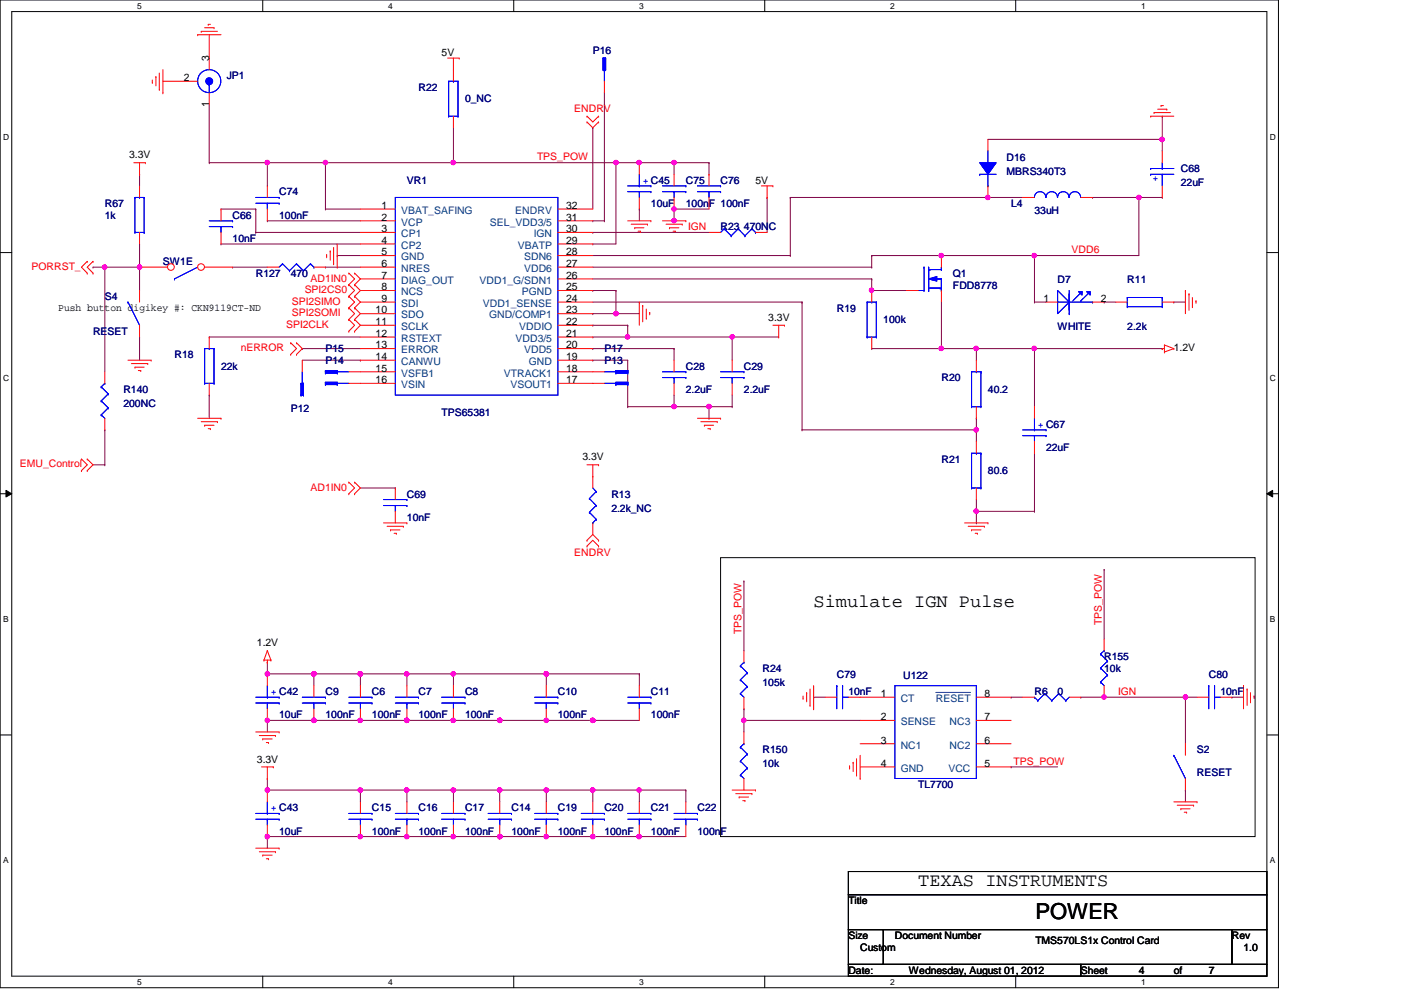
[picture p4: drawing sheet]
<svg xmlns="http://www.w3.org/2000/svg" width="297mm" height="210mm" viewBox="0 0 297 210" stroke-linecap="round" stroke-linejoin="round" font-family="sans-serif">
<defs><g id="words">
<text font-size="4.7" x="219.5" y="194.9">POWER</text>
<g font-size="3.9">
<text x="172.5" y="128.8">Simulate IGN Pulse</text>
<text x="194.7" y="187.9">TEXAS INSTRUMENTS</text>
</g>
<g font-size="2.2">
<text x="93.6" y="11.9">5V</text>
<text x="38.9" y="17.2">2</text>
<text x="44.3" y="13" transform="rotate(-90 44.3 13)">3</text>
<text x="44.3" y="22.6" transform="rotate(-90 44.3 22.6)">1</text>
<text x="27.4" y="33.6">3.3V</text>
<text x="160.2" y="39">5V</text>
<text x="80.9" y="44.3">1</text>
<text x="80.9" y="46.8">2</text>
<text x="120" y="46.8">31</text>
<text x="120" y="44.3">32</text>
<text x="80.9" y="49.2">3</text>
<text x="80.9" y="51.7">4</text>
<text x="120" y="51.7">29</text>
<text x="120" y="49.2">30</text>
<text x="80.9" y="54.1">5</text>
<text x="80.9" y="56.6">6</text>
<text x="80.9" y="59.1">7</text>
<text x="120" y="59.1">26</text>
<text x="120" y="56.6">27</text>
<text x="120" y="54.1">28</text>
<text x="12.4" y="65.9">Push button digikey #: CKN9119CT-ND</text>
<text x="80.9" y="61.6">8</text>
<text x="80.9" y="64">9</text>
<text x="120" y="64">24</text>
<text x="120" y="61.6">25</text>
<text x="221.3" y="64">1</text>
<text x="233.4" y="64">2</text>
<text x="79.6" y="66.5">10</text>
<text x="79.6" y="68.9">11</text>
<text x="79.6" y="71.4">12</text>
<text x="120" y="71.4">21</text>
<text x="120" y="68.9">22</text>
<text x="120" y="66.5">23</text>
<text x="162.9" y="68.1">3.3V</text>
<text x="79.6" y="76.3">14</text>
<text x="79.6" y="73.9">13</text>
<text x="120" y="76.3">19</text>
<text x="120" y="73.9">20</text>
<text x="248.9" y="74.5">1.2V</text>
<text x="79.6" y="78.8">15</text>
<text x="79.6" y="81.2">16</text>
<text x="120" y="78.8">18</text>
<text x="120" y="81.2">17</text>
<text x="123.5" y="97.6">3.3V</text>
<text x="54.5" y="137">1.2V</text>
<text x="186.8" y="147.8">1</text>
<text x="208.7" y="147.8">8</text>
<text x="186.8" y="152.7">2</text>
<text x="208.7" y="152.7">7</text>
<text x="54.5" y="161.7">3.3V</text>
<text x="186.8" y="157.6">3</text>
<text x="208.7" y="157.6">6</text>
<text x="186.8" y="162.6">4</text>
<text x="208.7" y="162.6">5</text>
<text x="179.9" y="191.7">Title</text>
<text x="179.9" y="199.1">Size</text>
<text x="182.4" y="201.6">Custom</text>
<text x="189.7" y="199.1">Document Number</text>
<text x="219.5" y="200.1">TMS570LS1x Control Card</text>
<text x="261.2" y="199.1">Rev</text>
<text x="263.6" y="201.6">1.0</text>
<text x="179.9" y="206.5">Date:</text>
<text x="192.7" y="206.5">Wednesday, August 01, 2012</text>
<text x="229.1" y="206.5">Sheet</text>
<text x="241.5" y="206.5">4</text>
<text x="248.9" y="206.5">of</text>
<text x="256.3" y="206.5">7</text>
</g>
<g font-size="2.2" fill="#000080">
<text x="125.7" y="11.4">P16</text>
<text x="48.1" y="16.8">JP1</text>
<text x="88.7" y="19.3">R22</text>
<text x="98.6" y="21.7">0_NC</text>
<text x="213.4" y="34">D16</text>
<text x="59.2" y="41.4">C74</text>
<text x="86.3" y="39">VR1</text>
<text x="145.4" y="39">C75</text>
<text x="152.8" y="39">C76</text>
<text x="213.4" y="37">MBRS340T3</text>
<text x="250.4" y="36.5">C68</text>
<text x="250.4" y="39.5">22uF</text>
<text x="22.2" y="43.9">R67</text>
<text x="22.2" y="46.4">1k</text>
<text x="49.3" y="46.4">C66</text>
<text x="59.2" y="46.4">100nF</text>
<text x="138" y="43.9">10uF</text>
<text x="145.4" y="43.9">100nF 100nF</text>
<text x="214.4" y="43.9">L4</text>
<text x="219.3" y="45.4">33uH</text>
<text x="49.3" y="51.3">10nF</text>
<text x="152.8" y="48.9">R23 470NC</text>
<text x="34.5" y="56.2">SW1E</text>
<text x="54.2" y="58.7">R127</text>
<text x="61.6" y="58.7">470</text>
<text x="202.1" y="58.7">Q1</text>
<text x="224.2" y="59.9">D7</text>
<text x="239" y="59.9">R11</text>
<text x="22.2" y="63.6">S4</text>
<text x="202.1" y="61.2">FDD8778</text>
<text x="19.7" y="71">RESET</text>
<text x="177.4" y="66.1">R19</text>
<text x="187.3" y="68.5">100k</text>
<text x="224.2" y="70">WHITE</text>
<text x="239" y="70">2.2k</text>
<text x="37" y="75.9">R18</text>
<text x="69" y="74.7">P15</text>
<text x="69" y="77.2">P14</text>
<text x="128.1" y="77.2">P13</text>
<text x="128.1" y="74.7">P17</text>
<text x="26.2" y="83.3">R140</text>
<text x="46.9" y="78.4">22k</text>
<text x="145.4" y="78.4">C28</text>
<text x="145.4" y="83.3">2.2uF</text>
<text x="157.7" y="78.4">C29</text>
<text x="157.7" y="83.3">2.2uF</text>
<text x="199.6" y="80.9">R20</text>
<text x="209.5" y="83.3">40.2</text>
<text x="26.2" y="86.3">200NC</text>
<text x="61.6" y="87.3">P12</text>
<text x="93.6" y="88.3">TPS65381</text>
<text x="221.8" y="95.6">22uF</text>
<text x="199.6" y="98.1">R21</text>
<text x="209.5" y="100.6">80.6</text>
<text x="86.3" y="105.5">C69</text>
<text x="129.6" y="105.5">R13</text>
<text x="86.3" y="110.4">10nF</text>
<text x="129.6" y="108.5">2.2k_NC</text>
<text x="161.7" y="142.5">R24</text>
<text x="177.4" y="143.7">C79</text>
<text x="191.5" y="143.9">U122</text>
<text x="234.1" y="140">R155</text>
<text x="234.1" y="142.5">10k</text>
<text x="256.3" y="143.7">C80</text>
<text x="69" y="147.4">C9</text>
<text x="78.9" y="147.4">C6</text>
<text x="88.7" y="147.4">C7</text>
<text x="98.6" y="147.4">C8</text>
<text x="118.3" y="147.4">C10</text>
<text x="138" y="147.4">C11</text>
<text x="161.7" y="145.4">105k</text>
<text x="179.9" y="147.4">10nF</text>
<text x="219.3" y="147.4">R6</text>
<text x="224.2" y="147.4">0</text>
<text x="258.7" y="147.4">10nF</text>
<text x="59.2" y="152.3">10uF</text>
<text x="69" y="152.3">100nF</text>
<text x="78.9" y="152.3">100nF</text>
<text x="88.7" y="152.3">100nF</text>
<text x="98.6" y="152.3">100nF</text>
<text x="118.3" y="152.3">100nF</text>
<text x="138" y="152.3">100nF</text>
<text x="161.7" y="159.7">R150</text>
<text x="253.8" y="159.7">S2</text>
<text x="161.7" y="162.6">10k</text>
<text x="194.7" y="167.1">TL7700</text>
<text x="253.8" y="164.6">RESET</text>
<text x="78.9" y="172">C15</text>
<text x="88.7" y="172">C16</text>
<text x="98.6" y="172">C17</text>
<text x="108.5" y="172">C14</text>
<text x="118.3" y="172">C19</text>
<text x="128.1" y="172">C20</text>
<text x="138" y="172">C21</text>
<text x="147.9" y="172">C22</text>
<text x="59.2" y="177">10uF</text>
<text x="78.9" y="177">100nF</text>
<text x="88.7" y="177">100nF</text>
<text x="98.6" y="177">100nF</text>
<text x="108.5" y="177">100nF</text>
<text x="118.3" y="177">100nF</text>
<text x="128.1" y="177">100nF</text>
<text x="138" y="177">100nF</text>
<text x="147.9" y="177">100nF</text>
</g>
<g font-size="2.2" fill="#f00">
<text x="121.7" y="23.7">ENDRV</text>
<text x="113.9" y="34">TPS_POW</text>
<text x="145.9" y="48.8">IGN</text>
<text x="227.2" y="53.7">VDD6</text>
<text x="6.7" y="57.2">PORRST_</text>
<text x="65.8" y="59.7">AD1IN0</text>
<text x="61.9" y="64.6">SPI2SIMO</text>
<text x="64.6" y="62.1">SPI2CS0</text>
<text x="60.7" y="69.5">SPI2CLK</text>
<text x="61.9" y="67.1">SPI2SOMI</text>
<text x="51.1" y="74.5">nERROR</text>
<text x="4.2" y="99.1">EMU_Control</text>
<text x="65.8" y="104">AD1IN0</text>
<text x="121.7" y="117.8">ENDRV</text>
<text x="157.2" y="134.5" transform="rotate(-90 157.2 134.5)">TPS_POW</text>
<text x="233.6" y="132.5" transform="rotate(-90 233.6 132.5)">TPS_POW</text>
<text x="237.1" y="147.3">IGN</text>
<text x="214.9" y="162.1">TPS_POW</text>
</g>
<g font-size="2.2" fill="#00f">
<text x="136.3" y="39">+ C45</text>
<text x="245.7" y="37.3" transform="rotate(180 245.7 37.3)">+</text>
<text x="220" y="90.8">+ C67</text>
<text x="57.4" y="147.4">+ C42</text>
<text x="57.4" y="172">+ C43</text>
</g>
<g font-size="2.2" fill="#004080">
<text x="85" y="45.3">VBAT_SAFING</text>
<text x="85" y="47.8">VCP</text>
<text x="103.9" y="47.8">SEL_VDD3/5</text>
<text x="109.3" y="45.3">ENDRV</text>
<text x="85" y="50.3">CP1</text>
<text x="85" y="52.7">CP2</text>
<text x="109.8" y="52.7">VBATP</text>
<text x="113.2" y="50.3">IGN</text>
<text x="85" y="55.2">GND</text>
<text x="85" y="57.7">NRES</text>
<text x="111.1" y="57.7">VDD6</text>
<text x="111.1" y="55.2">SDN6</text>
<text x="85" y="60.2">DIAG_OUT</text>
<text x="85" y="62.6">NCS</text>
<text x="85" y="65.1">SDI</text>
<text x="101.7" y="60.2">VDD1_G/SDN1</text>
<text x="102.4" y="65.1">VDD1_SENSE</text>
<text x="110.7" y="62.6">PGND</text>
<text x="85" y="67.5">SDO</text>
<text x="85" y="70">SCLK</text>
<text x="103.7" y="67.5">GND/COMP1</text>
<text x="110.1" y="70">VDDIO</text>
<text x="85" y="72.5">RSTEXT</text>
<text x="85" y="77.4">CANWU</text>
<text x="85" y="74.9">ERROR</text>
<text x="109.3" y="72.5">VDD3/5</text>
<text x="111.1" y="74.9">VDD5</text>
<text x="112.1" y="77.4">GND</text>
<text x="85" y="79.8">VSFB1</text>
<text x="85" y="82.3">VSIN</text>
<text x="106.8" y="79.8">VTRACK1</text>
<text x="108.2" y="82.3">VSOUT1</text>
<text x="191" y="148.8">CT</text>
<text x="198.4" y="148.8">RESET</text>
<text x="191" y="153.8">SENSE</text>
<text x="201.3" y="153.8">NC3</text>
<text x="191" y="158.7">NC1</text>
<text x="201.3" y="158.7">NC2</text>
<text x="191" y="163.6">GND</text>
<text x="201.1" y="163.6">VCC</text>
</g>
<g font-size="1.8">
<text x="29.1" y="1.9">5</text>
<text x="82.3" y="1.9">4</text>
<text x="135.5" y="1.9">3</text>
<text x="188.7" y="1.9">2</text>
<text x="241.9" y="1.9">1</text>
<text x=".7" y="29.6">D</text>
<text x="269.2" y="29.6">D</text>
<text x=".7" y="80.7">C</text>
<text x="269.2" y="80.7">C</text>
<text x=".7" y="131.8">B</text>
<text x="269.2" y="131.8">B</text>
<text x=".7" y="183">A</text>
<text x="269.2" y="183">A</text>
<text x="29.1" y="208.8">5</text>
<text x="82.3" y="208.8">4</text>
<text x="135.5" y="208.8">3</text>
<text x="188.7" y="208.8">2</text>
<text x="241.9" y="208.8">1</text>
</g>
</g></defs>
<path d="M0 0h271.1v209.4h-271.1zM2.5 2.5h266.1v204.5h-266.1z" fill="none" stroke="#000" stroke-width=".21"/>
<g fill="#fff">
<path d="M29.1 .3h1v1.9h-1z"/>
<path d="M29.1 207.2h1v2h-1z"/>
</g>
<path d="M55.7 0v2.5M55.7 207v2.4" fill="none" stroke="#000" stroke-width=".21"/>
<g fill="#fff">
<path d="M82.3 .3h1v1.9h-1z"/>
<path d="M82.3 207.2h1v2h-1z"/>
</g>
<path d="M108.9 0v2.5M108.9 207v2.4" fill="none" stroke="#000" stroke-width=".21"/>
<g fill="#fff">
<path d="M135.5 .3h1v1.9h-1z"/>
<path d="M135.5 207.2h1v2h-1z"/>
</g>
<path d="M162.1 0v2.5M162.1 207v2.4" fill="none" stroke="#000" stroke-width=".21"/>
<g fill="#fff">
<path d="M188.7 .3h1v1.9h-1z"/>
<path d="M188.7 207.2h1v2h-1z"/>
</g>
<path d="M215.3 0v2.5M215.3 207v2.4" fill="none" stroke="#000" stroke-width=".21"/>
<g fill="#fff">
<path d="M241.9 .3h1v1.9h-1z"/>
<path d="M241.9 207.2h1v2h-1z"/>
<path d="M.7 28h1.2v2h-1.2z"/>
<path d="M269.2 28h1.3v2h-1.3z"/>
<path d="M.7 79.1h1.2v2h-1.2z"/>
<path d="M269.2 79.1h1.3v2h-1.3z"/>
</g>
<path d="M0 53.6h2.5M268.6 53.6h2.5" fill="none" stroke="#000" stroke-width=".21"/>
<g fill="#fff">
<path d="M.7 130.2h1.1v2h-1.1z"/>
<path d="M269.2 130.2h1.2v2h-1.2z"/>
</g>
<path d="M0 104.7h2.5M1.3 104l1.2 .7-1.2 .7zM268.6 104.7l1.2-.7v1.4zM268.6 104.7h2.5" fill="none" stroke="#000" stroke-width=".21"/>
<path d="M1.3 104l1.2 .7-1.2 .7zM268.6 104.7l1.2-.7v1.4z" fill="#000"/>
<g fill="#fff">
<path d="M.7 181.4h1.1v1.9h-1.1z"/>
<path d="M269.2 181.4h1.2v1.9h-1.2z"/>
</g>
<path d="M0 155.8h2.5M268.6 155.8h2.5" fill="none" stroke="#000" stroke-width=".21"/>
<path d="M66.5 142.9h.1M66.5 142.9v2.5" fill="none" stroke="#800040" stroke-width=".21"/>
<circle cx="66.5" cy="142.9" r=".47" fill="#f0f"/>
<circle cx="66.5" cy="142.9" r=".47" fill="none" stroke="#f0f" stroke-width=".21"/>
<path d="M66.5 142.9h.1M66.5 142.9h9.9M96.1 177.4h.1M96.1 177.4h9.9" fill="none" stroke="#800040" stroke-width=".21"/>
<circle cx="105.9" cy="177.4" r=".47" fill="#f0f"/>
<circle cx="105.9" cy="177.4" r=".47" fill="none" stroke="#f0f" stroke-width=".21"/>
<circle cx="96.1" cy="177.4" r=".47" fill="#f0f"/>
<circle cx="96.1" cy="177.4" r=".47" fill="none" stroke="#f0f" stroke-width=".21"/>
<path d="M56.7 152.7h.1M56.7 152.7v2.5" fill="none" stroke="#800040" stroke-width=".21"/>
<circle cx="56.7" cy="152.7" r=".47" fill="#f0f"/>
<circle cx="56.7" cy="152.7" r=".47" fill="none" stroke="#f0f" stroke-width=".21"/>
<path d="M56.7 177.4h.1M56.7 177.4v2.4M115.8 177.4h.1M115.8 177.4h9.9" fill="none" stroke="#800040" stroke-width=".21"/>
<circle cx="115.8" cy="177.4" r=".47" fill="#f0f"/>
<circle cx="115.8" cy="177.4" r=".47" fill="none" stroke="#f0f" stroke-width=".21"/>
<path d="M125.7 177.4h.1M125.7 177.4h9.8" fill="none" stroke="#800040" stroke-width=".21"/>
<circle cx="125.7" cy="177.4" r=".48" fill="#f0f"/>
<circle cx="125.7" cy="177.4" r=".48" fill="none" stroke="#f0f" stroke-width=".21"/>
<path d="M56.7 177.4h.1M56.7 177.4h19.7" fill="none" stroke="#800040" stroke-width=".21"/>
<circle cx="56.7" cy="177.4" r=".47" fill="#f0f"/>
<circle cx="56.7" cy="177.4" r=".47" fill="none" stroke="#f0f" stroke-width=".21"/>
<path d="M76.4 177.4h.1M76.4 177.4h9.9" fill="none" stroke="#800040" stroke-width=".21"/>
<circle cx="76.4" cy="177.4" r=".48" fill="#f0f"/>
<circle cx="76.4" cy="177.4" r=".48" fill="none" stroke="#f0f" stroke-width=".21"/>
<path d="M135.5 177.4h.1M135.5 177.4h9.9" fill="none" stroke="#800040" stroke-width=".21"/>
<circle cx="135.5" cy="177.4" r=".47" fill="#f0f"/>
<circle cx="135.5" cy="177.4" r=".47" fill="none" stroke="#f0f" stroke-width=".21"/>
<path d="M106 177.4h.1M106 177.4h9.8" fill="none" stroke="#800040" stroke-width=".21"/>
<circle cx="105.9" cy="177.4" r=".47" fill="#f0f"/>
<circle cx="105.9" cy="177.4" r=".47" fill="none" stroke="#f0f" stroke-width=".21"/>
<path d="M56.7 167.5h.1M56.7 167.5h19.7" fill="none" stroke="#800040" stroke-width=".21"/>
<circle cx="56.7" cy="167.5" r=".47" fill="#f0f"/>
<circle cx="56.7" cy="167.5" r=".47" fill="none" stroke="#f0f" stroke-width=".21"/>
<path d="M56.7 152.7h.1M56.7 152.7h9.8" fill="none" stroke="#800040" stroke-width=".21"/>
<circle cx="66.5" cy="152.7" r=".47" fill="#f0f"/>
<circle cx="66.5" cy="152.7" r=".47" fill="none" stroke="#f0f" stroke-width=".21"/>
<path d="M56.7 140.4h.1M56.7 140.4v2.5M125.7 167.5h.1M125.7 167.5v2.5M125.7 167.5h9.8M135.5 167.5h.1M135.5 167.5v2.5M145.4 167.5h.1M145.4 167.5v2.5" fill="none" stroke="#800040" stroke-width=".21"/>
<circle cx="125.7" cy="167.5" r=".48" fill="#f0f"/>
<circle cx="125.7" cy="167.5" r=".48" fill="none" stroke="#f0f" stroke-width=".21"/>
<path d="M115.8 167.5h.1M115.8 167.5v2.5M115.8 167.5h9.9" fill="none" stroke="#800040" stroke-width=".21"/>
<circle cx="115.8" cy="167.5" r=".47" fill="#f0f"/>
<circle cx="115.8" cy="167.5" r=".47" fill="none" stroke="#f0f" stroke-width=".21"/>
<path d="M106 167.5h.1M106 167.5v2.5M106 167.5h9.8" fill="none" stroke="#800040" stroke-width=".21"/>
<circle cx="105.9" cy="167.5" r=".47" fill="#f0f"/>
<circle cx="105.9" cy="167.5" r=".47" fill="none" stroke="#f0f" stroke-width=".21"/>
<path d="M96.1 167.5h.1M96.1 167.5v2.5M96.1 167.5h9.9" fill="none" stroke="#800040" stroke-width=".21"/>
<circle cx="96.1" cy="167.5" r=".47" fill="#f0f"/>
<circle cx="96.1" cy="167.5" r=".47" fill="none" stroke="#f0f" stroke-width=".21"/>
<path d="M86.3 167.5h.1M86.3 167.5v2.5M86.3 167.5h9.8" fill="none" stroke="#800040" stroke-width=".21"/>
<circle cx="86.2" cy="167.5" r=".47" fill="#f0f"/>
<circle cx="86.2" cy="167.5" r=".47" fill="none" stroke="#f0f" stroke-width=".21"/>
<path d="M76.4 167.5h.1M76.4 167.5v2.5M76.4 167.5h9.9" fill="none" stroke="#800040" stroke-width=".21"/>
<circle cx="76.4" cy="167.5" r=".48" fill="#f0f"/>
<circle cx="76.4" cy="167.5" r=".48" fill="none" stroke="#f0f" stroke-width=".21"/>
<path d="M76.4 152.7h.1M76.4 152.7h9.9" fill="none" stroke="#800040" stroke-width=".21"/>
<circle cx="86.2" cy="152.7" r=".47" fill="#f0f"/>
<circle cx="86.2" cy="152.7" r=".47" fill="none" stroke="#f0f" stroke-width=".21"/>
<circle cx="76.4" cy="152.7" r=".48" fill="#f0f"/>
<circle cx="76.4" cy="152.7" r=".48" fill="none" stroke="#f0f" stroke-width=".21"/>
<path d="M135.5 167.5h.1M135.5 167.5h9.9" fill="none" stroke="#800040" stroke-width=".21"/>
<circle cx="135.5" cy="167.5" r=".47" fill="#f0f"/>
<circle cx="135.5" cy="167.5" r=".47" fill="none" stroke="#f0f" stroke-width=".21"/>
<path d="M86.3 177.4h.1M86.3 177.4h9.8" fill="none" stroke="#800040" stroke-width=".21"/>
<circle cx="86.2" cy="177.4" r=".47" fill="#f0f"/>
<circle cx="86.2" cy="177.4" r=".47" fill="none" stroke="#f0f" stroke-width=".21"/>
<path d="M56.7 142.9h.1M56.7 142.9h9.8" fill="none" stroke="#800040" stroke-width=".21"/>
<circle cx="66.5" cy="142.9" r=".47" fill="#f0f"/>
<circle cx="66.5" cy="142.9" r=".47" fill="none" stroke="#f0f" stroke-width=".21"/>
<circle cx="56.7" cy="142.9" r=".47" fill="#f0f"/>
<circle cx="56.7" cy="142.9" r=".47" fill="none" stroke="#f0f" stroke-width=".21"/>
<path d="M66.5 152.7h.1M66.5 152.7h9.9M56.7 165.1h.1M56.7 165.1v2.4" fill="none" stroke="#800040" stroke-width=".21"/>
<circle cx="66.5" cy="152.7" r=".47" fill="#f0f"/>
<circle cx="66.5" cy="152.7" r=".47" fill="none" stroke="#f0f" stroke-width=".21"/>
<path d="M86.3 152.7h.1M86.3 152.7h9.8" fill="none" stroke="#800040" stroke-width=".21"/>
<circle cx="86.2" cy="152.7" r=".47" fill="#f0f"/>
<circle cx="86.2" cy="152.7" r=".47" fill="none" stroke="#f0f" stroke-width=".21"/>
<path d="M86.3 142.9h.1M86.3 142.9v2.5M86.3 142.9h9.8M96.1 142.9h.1M96.1 142.9v2.5" fill="none" stroke="#800040" stroke-width=".21"/>
<circle cx="86.2" cy="142.9" r=".47" fill="#f0f"/>
<circle cx="86.2" cy="142.9" r=".47" fill="none" stroke="#f0f" stroke-width=".21"/>
<path d="M76.4 142.9h.1M76.4 142.9v2.5" fill="none" stroke="#800040" stroke-width=".21"/>
<circle cx="76.4" cy="142.9" r=".48" fill="#f0f"/>
<circle cx="76.4" cy="142.9" r=".48" fill="none" stroke="#f0f" stroke-width=".21"/>
<path d="M76.4 142.9h.1M76.4 142.9h9.9" fill="none" stroke="#800040" stroke-width=".21"/>
<circle cx="76.4" cy="142.9" r=".48" fill="#f0f"/>
<circle cx="76.4" cy="142.9" r=".48" fill="none" stroke="#f0f" stroke-width=".21"/>
<path d="M96.1 142.9h.1M96.1 142.9h19.7" fill="none" stroke="#800040" stroke-width=".21"/>
<circle cx="96.1" cy="142.9" r=".47" fill="#f0f"/>
<circle cx="96.1" cy="142.9" r=".47" fill="none" stroke="#f0f" stroke-width=".21"/>
<path d="M96.1 152.7h.1M96.1 152.7h9.9" fill="none" stroke="#800040" stroke-width=".21"/>
<circle cx="105.9" cy="152.7" r=".47" fill="#f0f"/>
<circle cx="105.9" cy="152.7" r=".47" fill="none" stroke="#f0f" stroke-width=".21"/>
<circle cx="96.1" cy="152.7" r=".47" fill="#f0f"/>
<circle cx="96.1" cy="152.7" r=".47" fill="none" stroke="#f0f" stroke-width=".21"/>
<path d="M115.8 152.7h.1M115.8 152.7h9.9" fill="none" stroke="#800040" stroke-width=".21"/>
<circle cx="125.7" cy="152.7" r=".48" fill="#f0f"/>
<circle cx="125.7" cy="152.7" r=".48" fill="none" stroke="#f0f" stroke-width=".21"/>
<circle cx="115.8" cy="152.7" r=".47" fill="#f0f"/>
<circle cx="115.8" cy="152.7" r=".47" fill="none" stroke="#f0f" stroke-width=".21"/>
<path d="M106 152.7h.1M106 152.7h9.8" fill="none" stroke="#800040" stroke-width=".21"/>
<circle cx="105.9" cy="152.7" r=".47" fill="#f0f"/>
<circle cx="105.9" cy="152.7" r=".47" fill="none" stroke="#f0f" stroke-width=".21"/>
<path d="M125.7 152.7h.1M125.7 152.7h9.8" fill="none" stroke="#800040" stroke-width=".21"/>
<circle cx="125.7" cy="152.7" r=".48" fill="#f0f"/>
<circle cx="125.7" cy="152.7" r=".48" fill="none" stroke="#f0f" stroke-width=".21"/>
<path d="M115.8 142.9h.1M115.8 142.9v2.5M135.5 142.9h.1M135.5 142.9v2.5" fill="none" stroke="#800040" stroke-width=".21"/>
<circle cx="115.8" cy="142.9" r=".47" fill="#f0f"/>
<circle cx="115.8" cy="142.9" r=".47" fill="none" stroke="#f0f" stroke-width=".21"/>
<path d="M115.8 142.9h.1M115.8 142.9h19.7" fill="none" stroke="#800040" stroke-width=".21"/>
<circle cx="115.8" cy="142.9" r=".47" fill="#f0f"/>
<circle cx="115.8" cy="142.9" r=".47" fill="none" stroke="#f0f" stroke-width=".21"/>
<path d="M125.7 64.1h44.3M170 64.1h.1M170 64.1v27M170 91.1h.1M170 91.1h37" fill="none" stroke="#800040" stroke-width=".21"/>
<circle cx="207" cy="91.1" r=".47" fill="#f0f"/>
<circle cx="207" cy="91.1" r=".47" fill="none" stroke="#f0f" stroke-width=".21"/>
<path d="M56.7 34.5h.1M56.7 34.5v4.9M56.7 46.8h.1M56.7 46.8h19.7M219.3 73.9h.1M219.3 73.9v12.3M219.3 73.9h27.1M246.4 73.9h.1M44.4 83.8h.1M44.4 83.8v4.9M207 91.1h.1M207 91.1v2.5" fill="none" stroke="#800040" stroke-width=".21"/>
<circle cx="56.7" cy="34.5" r=".47" fill="#f0f"/>
<circle cx="56.7" cy="34.5" r=".47" fill="none" stroke="#f0f" stroke-width=".21"/>
<path d="M56.7 34.5h.1M56.7 34.5h12.3M219.3 96.1v12.3M207 108.4h.1M207 108.4h12.3M219.3 108.4h.1" fill="none" stroke="#800040" stroke-width=".21"/>
<circle cx="207" cy="108.4" r=".47" fill="#f0f"/>
<circle cx="207" cy="108.4" r=".47" fill="none" stroke="#f0f" stroke-width=".21"/>
<path d="M135.5 34.5h.1M135.5 34.5h7.4M207 110.9h.1M207 108.4v2.5" fill="none" stroke="#800040" stroke-width=".21"/>
<circle cx="142.9" cy="34.5" r=".47" fill="#f0f"/>
<circle cx="142.9" cy="34.5" r=".47" fill="none" stroke="#f0f" stroke-width=".21"/>
<circle cx="135.5" cy="34.5" r=".47" fill="#f0f"/>
<circle cx="135.5" cy="34.5" r=".47" fill="none" stroke="#f0f" stroke-width=".21"/>
<path d="M142.9 34.5h.1M142.9 34.5v2.5M135.5 44.3h.1M135.5 44.3v2.5M142.9 44.3h.1M142.9 44.3v2.5M64.1 73.9h.1M64.1 73.9h12.3" fill="none" stroke="#800040" stroke-width=".21"/>
<circle cx="142.9" cy="46.8" r=".47" fill="#f0f"/>
<circle cx="142.9" cy="46.8" r=".47" fill="none" stroke="#f0f" stroke-width=".21"/>
<circle cx="142.9" cy="44.3" r=".47" fill="#f0f"/>
<circle cx="142.9" cy="44.3" r=".47" fill="none" stroke="#f0f" stroke-width=".21"/>
<path d="M125.7 66.5h.1M125.7 66.5h4.9M133.1 71.5h.1M133.1 71.5h22.1" fill="none" stroke="#800040" stroke-width=".21"/>
<circle cx="133" cy="71.4" r=".47" fill="#f0f"/>
<circle cx="133" cy="71.4" r=".47" fill="none" stroke="#f0f" stroke-width=".21"/>
<g fill="none" stroke="#800040" stroke-width=".21">
<path d="M46.9 44.3h.1M46.9 51.7h.1M46.9 44.3h7.3M46.9 51.7h29.5M54.2 44.3h.1M54.2 49.3h.1M54.2 44.3v5M54.2 49.3h22.2M125.7 54.2h41.9M167.6 54.2h.1M133.1 76.4v9.8M133.1 86.2h.1"/>
<path d="M133.1 86.2h9.8M142.9 86.2h.1"/>
</g>
<circle cx="142.9" cy="86.2" r=".47" fill="#f0f"/>
<circle cx="142.9" cy="86.2" r=".47" fill="none" stroke="#f0f" stroke-width=".21"/>
<g fill="none" stroke="#800040" stroke-width=".21">
<path d="M71.5 54.2h.1M71.5 54.2h4.9M167.6 41.9h.1M167.6 41.9v12.3M167.6 41.9h41.9M209.5 41.9h.1M142.9 86.2h.1M142.9 83.8v2.4M142.9 86.2h12.3M150.3 88.7h.1M150.3 86.2h.1M150.3 86.2v2.5"/>
<path d="M155.2 86.2h.1M155.2 83.8v2.4"/>
</g>
<circle cx="150.3" cy="86.2" r=".48" fill="#f0f"/>
<circle cx="150.3" cy="86.2" r=".48" fill="none" stroke="#f0f" stroke-width=".21"/>
<path d="M29.6 51.7h.1M29.6 51.7v4.9" fill="none" stroke="#800040" stroke-width=".21"/>
<circle cx="29.6" cy="56.6" r=".47" fill="#f0f"/>
<circle cx="29.6" cy="56.6" r=".47" fill="none" stroke="#f0f" stroke-width=".21"/>
<path d="M29.6 37h.1M29.6 37v2.4M231.6 41.9h.1M231.6 41.9h9.9M241.5 41.9h.1M241.5 41.9v12.3" fill="none" stroke="#800040" stroke-width=".21"/>
<circle cx="241.5" cy="41.9" r=".47" fill="#f0f"/>
<circle cx="241.5" cy="41.9" r=".47" fill="none" stroke="#f0f" stroke-width=".21"/>
<g fill="none" stroke="#800040" stroke-width=".21">
<path d="M246.4 29.5h.1M246.4 29.5v2.5M219.3 54.2h.1M219.3 54.2h22.2M125.7 73.9h.1M125.7 71.5h.1M125.7 69h.1M125.7 73.9h17.2M125.7 69h7.4M133.1 69h.1M133.1 69v2.5h-7.4M142.9 73.9h.1"/>
<path d="M142.9 73.9v2.5M155.2 71.5h.1M155.2 71.5h9.9M155.2 71.5v4.9"/>
</g>
<circle cx="155.2" cy="71.4" r=".47" fill="#f0f"/>
<circle cx="155.2" cy="71.4" r=".47" fill="none" stroke="#f0f" stroke-width=".21"/>
<path d="M209.5 41.9h.1M209.5 41.9h7.3" fill="none" stroke="#800040" stroke-width=".21"/>
<circle cx="209.4" cy="41.9" r=".47" fill="#f0f"/>
<circle cx="209.4" cy="41.9" r=".47" fill="none" stroke="#f0f" stroke-width=".21"/>
<path d="M184.8 59.1v2.5M184.8 61.6h.1" fill="none" stroke="#800040" stroke-width=".21"/>
<circle cx="184.8" cy="61.5" r=".47" fill="#f0f"/>
<circle cx="184.8" cy="61.5" r=".47" fill="none" stroke="#f0f" stroke-width=".21"/>
<path d="M209.5 29.5h36.9M246.4 29.5h.1M125.7 56.6h59.1M184.8 56.6h.1M184.8 54.2h.1M184.8 54.2v2.4M184.8 54.2h14.8M199.6 54.2h.1M241.5 41.9h4.9M246.4 41.9h.1M125.7 76.4h.1M125.7 76.4h7.4" fill="none" stroke="#800040" stroke-width=".21"/>
<circle cx="246.4" cy="29.5" r=".47" fill="#f0f"/>
<circle cx="246.4" cy="29.5" r=".47" fill="none" stroke="#f0f" stroke-width=".21"/>
<g fill="none" stroke="#800040" stroke-width=".21">
<path d="M246.4 24.6h.1M246.4 24.6v4.9M125.7 61.6h.1M125.7 61.6h4.9M130.6 66.5h.1M130.6 61.6h.1M130.6 66.5h4.9M130.6 61.6v4.9M184.8 61.6h.1M184.8 73.9h.1M184.8 61.6h7.4M184.8 73.9h14.8"/>
<path d="M199.6 73.9h.1M199.6 64.1v9.8"/>
</g>
<circle cx="130.6" cy="66.5" r=".47" fill="#f0f"/>
<circle cx="130.6" cy="66.5" r=".47" fill="none" stroke="#f0f" stroke-width=".21"/>
<path d="M199.6 73.9h7.4M207 73.9h.1" fill="none" stroke="#800040" stroke-width=".21"/>
<circle cx="199.6" cy="73.9" r=".48" fill="#f0f"/>
<circle cx="199.6" cy="73.9" r=".48" fill="none" stroke="#f0f" stroke-width=".21"/>
<circle cx="207" cy="73.9" r=".47" fill="#f0f"/>
<circle cx="207" cy="73.9" r=".47" fill="none" stroke="#f0f" stroke-width=".21"/>
<path d="M130.6 34.5h.1M130.6 34.5h4.9M29.6 56.6h.1M29.6 56.6v5" fill="none" stroke="#800040" stroke-width=".21"/>
<circle cx="130.6" cy="34.5" r=".47" fill="#f0f"/>
<circle cx="130.6" cy="34.5" r=".47" fill="none" stroke="#f0f" stroke-width=".21"/>
<g fill="none" stroke="#800040" stroke-width=".21">
<path d="M130.6 34.5h.1M130.6 34.5v17.2h-4.9M125.7 51.7h.1M29.6 71.5h.1M29.6 71.5v4.9M44.4 71.5h.1M44.4 71.5h32M207 73.9h.1M207 73.9v2.5M207 73.9h12.3M219.3 73.9h.1M207 108.4h.1"/>
<path d="M207 105.9v2.5"/>
</g>
<circle cx="219.3" cy="73.9" r=".47" fill="#f0f"/>
<circle cx="219.3" cy="73.9" r=".47" fill="none" stroke="#f0f" stroke-width=".21"/>
<path d="M69 34.5h.1M69 34.5v9.8M69 34.5h27.1M96.1 34.5h.1M96.1 27.1v7.4M69 44.3h.1M69 44.3h7.4" fill="none" stroke="#800040" stroke-width=".21"/>
<circle cx="69" cy="34.5" r=".47" fill="#f0f"/>
<circle cx="69" cy="34.5" r=".47" fill="none" stroke="#f0f" stroke-width=".21"/>
<path d="M219.3 54.2h.1M219.3 54.2v9.9M219.3 64.1h.1M219.3 64.1h2.5M234.1 64.1h.1M234.1 64.1h2.5M248.9 64.1h.1M248.9 64.1h2.4" fill="none" stroke="#800040" stroke-width=".21"/>
<circle cx="219.3" cy="54.2" r=".47" fill="#f0f"/>
<circle cx="219.3" cy="54.2" r=".47" fill="none" stroke="#f0f" stroke-width=".21"/>
<path d="M199.6 54.2h.1M199.6 54.2h19.7" fill="none" stroke="#800040" stroke-width=".21"/>
<circle cx="199.6" cy="54.2" r=".48" fill="#f0f"/>
<circle cx="199.6" cy="54.2" r=".48" fill="none" stroke="#f0f" stroke-width=".21"/>
<g fill="none" stroke="#800040" stroke-width=".21">
<path d="M128.1 19.7v27.1M125.7 27.1h.1M125.7 27.1v17.2M22.2 56.6h.1M22.2 56.6h7.4M22.2 56.6v22.2M49.3 56.6h.1M49.3 56.6h7.4M69 56.6h.1M69 56.6h7.4M125.7 46.8h.1M125.7 46.8h2.4"/>
<path d="M125.7 59.1h59.1M128.1 46.8h.1M184.8 59.1h.1M64.1 76.4h12.3M76.4 76.4h.1M19.7 98.6h2.5M22.2 91.1h.1M22.2 98.6h.1M22.2 91.1v7.5M207 88.7h.1M207 88.7v2.4M76.4 103.5h7.4"/>
<path d="M83.8 103.5h.1"/>
</g>
<circle cx="22.2" cy="56.6" r=".47" fill="#f0f"/>
<circle cx="22.2" cy="56.6" r=".47" fill="none" stroke="#f0f" stroke-width=".21"/>
<path d="M96.1 34.5h.1M96.1 34.5h34.5M19.7 56.6h.1M19.7 56.6h2.5" fill="none" stroke="#800040" stroke-width=".21"/>
<circle cx="96.1" cy="34.5" r=".47" fill="#f0f"/>
<circle cx="96.1" cy="34.5" r=".47" fill="none" stroke="#f0f" stroke-width=".21"/>
<g fill="none" stroke="#800040" stroke-width=".21">
<path d="M44.4 34.5h.1M44.4 22.2v12.3M44.4 34.5h12.3M56.7 34.5h.1M142.9 34.5h7.4M150.3 34.5h.1M150.3 37h.1M150.3 34.5v2.5M125.7 49.3h.1M125.7 49.3h24.6M142.9 44.3h.1M142.9 44.3h7.4"/>
<path d="M162.6 41.9h.1M162.6 41.9v7.4M157.7 152.7h.1M157.7 152.7v2.5M214.4 162.6h.1M214.4 162.6h9.8"/>
</g>
<circle cx="157.7" cy="152.7" r=".47" fill="#f0f"/>
<circle cx="157.7" cy="152.7" r=".47" fill="none" stroke="#f0f" stroke-width=".21"/>
<g fill="none" stroke="#800040" stroke-width=".21">
<path d="M157.7 123.2h.1M157.7 123.2v14.8M234.1 120.7h.1M234.1 120.7v14.8M157.7 152.7h.1M157.7 150.3h.1M157.7 152.7h24.7M157.7 150.3v2.4M172.5 147.8h.1M172.5 147.8h2.5M214.4 147.8h.1M214.4 147.8h2.4"/>
<path d="M251.3 147.8h.1M251.3 147.8v9.9M261.2 147.8h.1M261.2 147.8h2.4"/>
</g>
<circle cx="251.3" cy="147.8" r=".47" fill="#f0f"/>
<circle cx="251.3" cy="147.8" r=".47" fill="none" stroke="#f0f" stroke-width=".21"/>
<path d="M229.1 147.8h.1M229.1 147.8h5M251.3 147.8h.1M251.3 147.8h2.5M251.3 167.5h.1M251.3 167.5v2.5" fill="none" stroke="#800040" stroke-width=".21"/>
<circle cx="234" cy="147.8" r=".47" fill="#f0f"/>
<circle cx="234" cy="147.8" r=".47" fill="none" stroke="#f0f" stroke-width=".21"/>
<path d="M234.1 147.8h.1M234.1 147.8h17.2" fill="none" stroke="#800040" stroke-width=".21"/>
<g fill="none" stroke="#f00" stroke-width=".21">
<path d="M32.3 17.5h.1M32.3 17v.5M33.1 16.3h.1M33.1 16.3v1.9M33.8 19h.1M33.8 15.5v3.5M34.5 19.7h.1M34.5 14.8v4.9M41.9 7.4h.1M41.9 7.4h5M42.7 6.6h.1M42.7 6.6h3.4"/>
<path d="M43.4 5.9h2M44.2 5.2h.1M44.2 5.2h.4M45.4 5.9h.1M94.9 12.3h2.5M96.1 14.8h.1M96.1 12.3v2.5M97.4 12.3h.1M28.4 34.5h2.4M29.6 37h.1M29.6 34.5v2.5M30.8 34.5h.1"/>
<path d="M56.7 39.4v2.5M124.5 25.9h.1M124.5 24.6h.1M124.5 25.9l1.2 1.2 1.2-1.2M124.5 24.6l1.2 1.3 1.2-1.3M126.9 25.9h.1M126.9 24.6h.1M161.4 39.4h2.5M162.6 39.4v2.5M163.9 39.4h.1M244 24.6h.1M244 24.6h4.9"/>
<path d="M244.7 23.9h.1M244.7 23.9h3.5M245.4 23.2h2M246.2 22.4h.1M246.2 22.4h.5M246.4 32v2.5M246.4 39.4v2.5M247.4 23.2h.1M18.5 55.4h.1M18.5 57.9h.1M18.5 55.4l-1.2 1.2 1.2 1.3M19.7 55.4h.1"/>
<path d="M19.7 57.9h.1M19.7 55.4l-1.2 1.2 1.2 1.3M46.9 44.3v2.5M46.9 49.3v2.4M56.7 44.3v2.5M69.3 54.4h.1M69.3 53.9v.5M70 53.2h.1M70 53.2v2M70.7 55.9h.1M70.7 52.5v3.4M71.5 56.6h.1"/>
<path d="M71.5 51.7v4.9M74 57.9h.1M74 57.9l1.2 1.2-1.2 1.3M75.2 57.9h.1M75.2 57.9l1.2 1.2-1.2 1.3M133.1 46.8h4.9M133.8 47.5h3.5M134.6 48.3h.1M134.6 48.3h1.9M135.3 49h.5M135.8 49h.1M137.3 47.5h.1"/>
<path d="M138 46.8h.1M140.5 46.8h4.9M141.2 47.5h3.4M141.9 48.3h.1M141.9 48.3h2M142.7 49h.5M143.2 49h.1M144.6 47.5h.1M145.4 46.8h.1M162.6 41.9h.1M27.1 76.4h4.9M27.9 77.1h3.4"/>
<path d="M28.6 77.9h.1M28.6 77.9h2M29.3 78.6h.5M29.8 78.6h.1M31.3 77.1h.1M32 76.4h.1M61.6 72.7h.1M61.6 75.1h.1M61.6 72.7l1.3 1.2-1.3 1.2M62.9 75.1h.1M62.9 72.7h.1M62.9 72.7l1.2 1.2-1.2 1.2"/>
<path d="M74 62.8h.1M74 60.4h.1M74 70.2h.1M74 67.7h.1M74 65.3h.1M74 60.4l1.2 1.2-1.2 1.2M74 67.7l1.2 1.3-1.2 1.2M74 65.3l1.2 1.2-1.2 1.2M74 62.8l1.2 1.3-1.2 1.2M75.2 60.4h.1M75.2 62.8h.1M75.2 67.7h.1"/>
<path d="M75.2 70.2h.1M75.2 65.3h.1M75.2 60.4l1.2 1.2-1.2 1.2M75.2 67.7l1.2 1.3-1.2 1.2M75.2 65.3l1.2 1.2-1.2 1.2M75.2 62.8l1.2 1.3-1.2 1.2M135.5 64.1h.1M135.5 64.1v4.9M136.3 64.8h.1M136.3 64.8v3.4M137 67.5h.1M137 65.5v2"/>
<path d="M137.7 66.3h.1M137.7 66.3v.5M163.9 69h2.4M165.1 71.5h.1M165.1 69v2.5M166.3 69h.1M246.4 73.9h.1M246.4 73.9h.5M246.9 73.2h.1M246.9 74.6h.1M246.9 73.2v1.4M246.9 73.2l2 .7"/>
<path d="M248.9 73.9h.1M248.9 73.9l-2 .7M251.3 61.6h.1M251.3 61.6v4.9M252.1 62.3h.1M252.1 62.3v3.5M252.8 65h.1M252.8 63.1v1.9M253.6 63.8h.1M253.6 63.8v.5M17.3 99.8h.1M17.3 97.3h.1"/>
<path d="M17.3 97.3l1.2 1.3-1.2 1.2M18.5 97.3h.1M18.5 99.8h.1M18.5 97.3l1.2 1.3-1.2 1.2M41.9 88.7h5M42.7 89.4h3.4M43.4 90.2h.1M43.4 90.2h2M44.2 90.9h.4M44.6 90.9h.1M46.1 89.4h.1M46.9 88.7h.1"/>
<path d="M124.5 98.6h2.4M125.7 98.6v2.4M126.9 98.6h.1M147.9 88.7h4.9M148.6 89.4h3.5M149.3 90.2h.1M149.3 90.2h2M150.1 90.9h.5M150.6 90.9h.1M152.1 89.4h.1M152.8 88.7h.1M74 104.7h.1"/>
<path d="M74 102.2h.1M74 102.2l1.2 1.3-1.2 1.2M75.2 102.2h.1M75.2 104.7h.1M75.2 102.2l1.2 1.3-1.2 1.2M81.3 110.9h5M82.1 111.6h3.4M82.8 112.4h.1M82.8 112.4h2M83.6 113.1h.4M84 113.1h.1M85.5 111.6h.1"/>
<path d="M86.3 110.9h.1M124.5 114.6h.1M124.5 115.8h.1M124.5 114.6l1.2-1.3 1.2 1.3M124.5 115.8l1.2-1.2 1.2 1.2M125.7 101h.1M126.9 114.6h.1M126.9 115.8h.1M204.5 110.9h5M205.3 111.6h3.4M206 112.4h.1M206 112.4h2"/>
<path d="M206.8 113.1h.4M207.2 113.1h.1M208.7 111.6h.1M209.5 110.9h.1M56 140h.1M56 140h1.4M56.7 138h.1M56.7 140v.4M56.7 138l-.7 2M56.7 138l.7 2M57.4 140h.1M54.2 155.2h5"/>
<path d="M55 156h3.4M55.7 156.7h.1M55.7 156.7h2M56.5 157.4h.4M56.7 140.4h.1M56.9 157.4h.1M58.4 156h.1M59.2 155.2h.1M66.5 145.4v2.4M66.5 150.3v2.4M170.3 148.1h.1M170.3 147.6v.5"/>
<path d="M171 146.9h.1M171 146.9v1.9M171.7 149.6h.1M171.7 146.1v3.5M172.5 150.3h.1M172.5 145.4v4.9M263.6 145.4h.1M263.6 145.4v4.9M264.4 146.1h.1M264.4 146.1v3.5M265.1 148.8h.1M265.1 146.9v1.9"/>
<path d="M265.9 147.6h.1M265.9 147.6v.5M54.2 179.8h5M55.5 162.6h2.5M56.7 165.1h.1M56.7 162.6v2.5M58 162.6h.1M59.2 179.8h.1M135.5 170v2.5M135.5 174.9v2.5M155.2 167.5h5M156 168.3h3.4"/>
<path d="M156.7 169h.1M156.7 169h2M157.5 169.8h.4M157.9 169.8h.1M159.4 168.3h.1M160.2 167.5h.1M180.1 162.9h.1M180.1 162.3v.6M180.9 161.6h.1M180.9 161.6v2M181.6 164.3h.1M181.6 160.9v3.4"/>
<path d="M182.4 165.1h.1M182.4 160.1v5M248.9 170h4.9M249.6 170.7h3.5M250.4 171.5h.1M250.4 171.5h1.9M251.1 172.2h.5M251.6 172.2h.1M253.1 170.7h.1M253.8 170h.1M55 180.6h3.4M55.7 181.3h.1"/>
<path d="M55.7 181.3h2M56.5 182.1h.4M56.9 182.1h.1M58.4 180.6h.1"/>
</g>
<path d="M152.8 118.2h113.3v59.2h-113.3zM179.9 184.8h88.7v4.9h-88.7zM179.9 189.7h88.7v7.4h-88.7zM179.9 197.1h7.4v7.4h-7.4zM187.3 197.1h73.9v7.4h-73.9zM261.2 197.1h7.4v7.4h-7.4zM179.9 204.5h49.2v2.5h-49.2zM229.1 204.5h39.5v2.5h-39.5z" fill="none" stroke="#000" stroke-width=".21"/>
<g fill="none" stroke="#00f" stroke-width=".21">
<path d="M244 37h.1M244 35.7h.1M244 37h4.9M244 35.7h4.9M246.4 37h.1M246.4 35.7h.1M246.4 34.5v1.2M246.4 37v2.4M44.4 46.8h4.9M44.4 48h4.9M46.9 48h.1M46.9 48v1.3"/>
<path d="M49.3 46.8h.1M49.3 48h.1M54.2 41.9h5M54.2 43.1h5M56.7 43.1h.1M56.7 43.1v1.2M59.2 41.9h.1M59.2 43.1h.1M64.1 78.8v2.5M63.8 81.3h.1M63.8 83.8h.1M63.8 81.3h.5"/>
<path d="M63.8 81.3v2.5M63.8 83.8h.5M64.1 81.3h.1M64.3 83.8h.1M64.3 81.3h.1M64.3 81.3v2.5M64.1 147.8h4.9M64.1 149.1h4.9M66.5 149.1h.1M66.5 149.1v1.2M69 147.8h.1M69 149.1h.1"/>
<path d="M133.1 172.5h4.9M133.1 173.7h4.9M135.5 173.7h.1M135.5 173.7v1.2M138 172.5h.1M138 173.7h.1"/>
</g>
<path d="M63.8 81.3h.5v2.5h-.5z" fill-rule="evenodd" fill="#00f"/>
<path d="M64.1 78.8v2.5M63.8 81.3h.5v2.5h-.5zM63.8 81.3h.1M63.8 83.8h.1M63.8 81.3h.5M63.8 81.3v2.5M63.8 83.8h.5M64.1 81.3h.1M64.3 83.8h.1M64.3 81.3h.1M64.3 81.3v2.5" fill="none" stroke="#00f" stroke-width=".21"/>
<path d="M63.8 81.3h.5v2.5h-.5z" fill-rule="evenodd" fill="#00f"/>
<g fill="none" stroke="#00f" stroke-width=".21">
<path d="M27.1 64.1h.1M27.1 64.1l2.5 4.9M43.4 73.9h.1M43.4 73.9h2M43.4 73.9v7.4M44.4 73.9h.1M45.4 73.9h.1M45.4 73.9v7.4M224.2 61.6l2.5 2.5-2.5 2.4zM224.2 64.1h7.4M226.7 64.1h.1M226.7 62.3h.1"/>
<path d="M226.7 66.5h.1M226.7 61.6v4.9M229.1 63.8h.1M229.4 61.8h.1M229.4 61.8l-1.9 2M231.1 61.8l-2 2M231.6 64.1h.1M43.4 81.3h.1M43.4 81.3h2M45.4 81.3h.1M63.8 81.3h.5v2.5h-.5zM216.8 91.1h5"/>
<path d="M216.8 92.4h5M219.3 91.1h.1M219.3 92.4h.1M219.3 88.7v2.4M219.3 92.4v1.2M221.8 91.1h.1M221.8 92.4h.1M54.2 147.8h5M54.2 149.1h5M56.7 147.8h.1M56.7 149.1h.1M56.7 145.4v2.4"/>
<path d="M56.7 149.1v1.2M59.2 147.8h.1M59.2 149.1h.1M189.7 145.4h17.3v19.7h-17.3zM74 172.5h4.9M74 173.7h4.9M76.4 173.7h.1M76.4 173.7v1.2M78.9 172.5h.1M78.9 173.7h.1"/>
</g>
<g fill="none" stroke="#f00" stroke-width=".21">
<path d="M29.6 61.6v2.5M29.6 69v2.5M44.4 71.5v2.4M64.1 76.4v2.4M44.4 81.3v2.5M219.3 86.2v2.5M219.3 93.6v2.5M56.7 142.9v2.5M56.7 150.3v2.4M182.4 147.8h7.3M182.4 152.7h7.3M182.4 157.7h7.3"/>
<path d="M207 147.8h7.4M207 152.7h7.4M207 157.7h7.4M76.4 170v2.5M76.4 174.9v2.5M182.4 162.6h7.3M207 162.6h7.4"/>
</g>
<path d="M198.4 146.8h7.4" fill="none" stroke="#004080" stroke-width=".21"/>
<path d="M228.7 61.8h.7v.8z" fill="#00f"/>
<path d="M228.7 61.8h.7v.8z" fill="none" stroke="#00f" stroke-width=".21"/>
<path d="M230.4 61.8h.7v.8z" fill="#00f"/>
<path d="M224.2 61.6l2.5 2.5-2.5 2.4zM224.2 64.1h7.4M226.7 64.1h.1M226.7 62.3h.1M226.7 66.5h.1M226.7 61.6v4.9M229.1 63.8h.1M229.4 61.8h.1M229.4 61.8l-1.9 2M230.4 61.8h.7v.8zM231.1 61.8l-2 2M231.6 64.1h.1" fill="none" stroke="#00f" stroke-width=".21"/>
<path d="M228.7 61.8h.7v.8z" fill="#00f"/>
<path d="M228.7 61.8h.7v.8z" fill="none" stroke="#00f" stroke-width=".21"/>
<path d="M230.4 61.8h.7v.8z" fill="#00f"/>
<g fill="none" stroke="#00f" stroke-width=".21">
<path d="M127.9 12.3h.1M127.9 14.8h.1M127.9 14.8h.5M127.9 12.3h.5M127.9 12.3v2.5M128.1 14.8h.1M128.1 14.8v2.4M128.4 14.8h.1M128.4 12.3h.1M128.4 12.3v2.5M59.9 55.9h.1M59.9 55.9l-.7 .7"/>
<path d="M59.9 55.9l1.5 1.5M61.4 57.4h.1M62.9 55.9h.1M62.9 55.9l-1.5 1.5M62.9 55.9l1.4 1.5M64.3 57.4h.1M65.8 55.9h.1M65.8 55.9l-1.5 1.5M65.8 55.9l.7 .7M66.5 56.6h.1M230.4 61.8h.7v.8z"/>
</g>
<path d="M56.7 56.6h2.5M66.5 56.6h2.5M221.8 64.1h2.4M231.6 64.1h2.5" fill="none" stroke="#f00" stroke-width=".21"/>
<path d="M127.9 12.3h.5v2.5h-.5z" fill-rule="evenodd" fill="#00f"/>
<path d="M127.9 12.3h.5v2.5h-.5zM127.9 12.3h.1M127.9 14.8h.1M127.9 14.8h.5M127.9 12.3h.5M127.9 12.3v2.5M128.1 14.8h.1M128.1 14.8v2.4M128.4 14.8h.1M128.4 12.3h.1M128.4 12.3v2.5" fill="none" stroke="#00f" stroke-width=".21"/>
<path d="M127.9 12.3h.5v2.5h-.5z" fill-rule="evenodd" fill="#00f"/>
<g fill="none" stroke="#00f" stroke-width=".21">
<path d="M127.9 12.3h.5v2.5h-.5zM128.1 81.3h2.5M130.6 81.3h.1M130.6 81.5h.1M130.6 81.1h.1M130.6 81.1v.4M130.6 81.5h2.5M130.6 81.1h2.5M133.1 81.5h.1M133.1 81.1h.1M133.1 81.1v.4M83.8 147.8h4.9"/>
<path d="M83.8 149.1h4.9M86.3 149.1h.1M86.3 149.1v1.2M88.7 147.8h.1M88.7 149.1h.1"/>
</g>
<path d="M128.1 17.2v2.5M86.3 145.4v2.4M86.3 150.3v2.4" fill="none" stroke="#f00" stroke-width=".21"/>
<path d="M130.6 81.1h2.5v.4h-2.5z" fill-rule="evenodd" fill="#00f"/>
<path d="M128.1 81.3h2.5M130.6 81.1h2.5v.4h-2.5zM130.6 81.3h.1M130.6 81.5h.1M130.6 81.1h.1M130.6 81.1v.4M130.6 81.5h2.5M130.6 81.1h2.5M133.1 81.5h.1M133.1 81.1h.1M133.1 81.1v.4" fill="none" stroke="#00f" stroke-width=".21"/>
<path d="M130.6 81.1h2.5v.4h-2.5z" fill-rule="evenodd" fill="#00f"/>
<path d="M128.1 78.8h2.5M130.6 78.8h.1M130.6 79.1h.1M130.6 78.6h.1M130.6 78.6v.5M130.6 79.1h2.5M130.6 78.6h2.5M133.1 79.1h.1M133.1 78.6h.1M133.1 78.6v.5M130.6 81.1h2.5v.4h-2.5z" fill="none" stroke="#00f" stroke-width=".21"/>
<path d="M125.7 81.3h2.4" fill="none" stroke="#f00" stroke-width=".21"/>
<path d="M130.6 78.6h2.5v.5h-2.5z" fill-rule="evenodd" fill="#00f"/>
<path d="M128.1 78.8h2.5M130.6 78.6h2.5v.5h-2.5zM130.6 78.8h.1M130.6 79.1h.1M130.6 78.6h.1M130.6 78.6v.5M130.6 79.1h2.5M130.6 78.6h2.5M133.1 79.1h.1M133.1 78.6h.1M133.1 78.6v.5" fill="none" stroke="#00f" stroke-width=".21"/>
<path d="M130.6 78.6h2.5v.5h-2.5z" fill-rule="evenodd" fill="#00f"/>
<g fill="none" stroke="#00f" stroke-width=".21">
<path d="M153.5 48.5h.1M153.5 48.5l-.7 .8M153.5 48.5l1.5 1.5M155 50h.1M156.5 48.5h.1M156.5 48.5l-1.5 1.5M156.5 48.5l1.4 1.5M157.9 50h.1M159.4 48.5h.1M159.4 48.5l-1.5 1.5M159.4 48.5l.8 .8M160.2 49.3h.1"/>
<path d="M130.6 78.6h2.5v.5h-2.5zM183.9 64.1h.1M183.9 71.5h.1M183.9 64.1h1.9M183.9 64.1v7.4M183.9 71.5h1.9M184.8 64.1h.1M185.8 71.5h.1M185.8 64.1h.1M185.8 64.1v7.4M239 63.1h.1M239 65h.1"/>
<path d="M239 64.1h.1M239 63.1v1.9M239 63.1h7.4M239 65h7.4M246.4 63.1h.1M246.4 65h.1M246.4 63.1v1.9M125 105.7h.1M125 108.6h.1M125 105.7l1.4 1.5M125 108.6l1.4 1.5M125.7 110.9h.1"/>
<path d="M125.7 103.5l.7 .7M126.4 104.2h.1M126.4 107.2h.1M126.4 110.1h.1M126.4 104.2l-1.4 1.5M126.4 107.2l-1.4 1.4M126.4 110.1l-.7 .8M113.4 147.8h4.9M113.4 149.1h4.9M115.8 149.1h.1M115.8 149.1v1.2M118.3 147.8h.1"/>
<path d="M118.3 149.1h.1M157 147.1h.1M157 144.1h.1M157 141.2h.1M157 147.1l.7 .7M157 144.1l1.5 1.5M157 141.2l1.5 1.5M157.7 140.4h.1M157.7 140.4l-.7 .8M158.5 145.6h.1M158.5 142.7h.1M158.5 145.6l-1.5 1.5"/>
<path d="M158.5 142.7l-1.5 1.4M113.4 172.5h4.9M113.4 173.7h4.9M115.8 173.7h.1M115.8 173.7v1.2M118.3 172.5h.1M118.3 173.7h.1"/>
</g>
<g fill="none" stroke="#f00" stroke-width=".21">
<path d="M150.3 49.3h2.5M160.2 49.3h2.4M125.7 78.8h2.4M184.8 61.6v2.5M184.8 71.5v2.4M236.6 64.1h2.4M246.4 64.1h2.5M125.7 101v2.5M125.7 110.9v2.4M157.7 138v2.4M115.8 145.4v2.4M115.8 150.3v2.4"/>
<path d="M157.7 147.8v2.5M115.8 170v2.5M115.8 174.9v2.5"/>
</g>
<circle cx="44.4" cy="17.2" r=".72" fill="#00f"/>
<g fill="none" stroke="#00f" stroke-width=".21">
<path d="M44.4 18h.1M44.4 18v1.7"/>
<circle cx="44.4" cy="17.2" r=".72"/>
<circle cx="44.4" cy="17.2" r="2.45"/>
</g>
<circle cx="44.4" cy="17.2" r=".72" fill="#00f"/>
<g fill="none" stroke="#00f" stroke-width=".21">
<path d="M44.4 18h.1M44.4 18v1.7M140.5 78.8h4.9M145.4 78.8h.1M140.5 80.1h4.9M142.9 80.1h.1M142.9 80.1v1.2M145.4 80.1h.1M133.1 147.8h4.9M133.1 149.1h4.9M135.5 149.1h.1M135.5 149.1v1.2"/>
<path d="M138 147.8h.1M138 149.1h.1"/>
<circle cx="44.4" cy="17.2" r=".72"/>
<circle cx="44.4" cy="17.2" r="2.45"/>
</g>
<path d="M34.5 17.2h7.4M44.4 7.4v7.4M44.4 19.7v2.5M142.9 76.4v2.4M142.9 81.3v2.5M135.5 145.4v2.4M135.5 150.3v2.4" fill="none" stroke="#f00" stroke-width=".21"/>
<path d="M207.7 34.5h3.5l-1.7 2.5z" fill-rule="evenodd" fill="#00f"/>
<path d="M207.7 34.5h3.5l-1.7 2.5zM207.7 37h.1M207.7 37h3.5M209.5 34.5h.1M209.5 39.4h.1M209.5 32v2.5M209.5 37v2.4" fill="none" stroke="#00f" stroke-width=".21"/>
<path d="M207.7 34.5h3.5l-1.7 2.5z" fill-rule="evenodd" fill="#00f"/>
<g fill="none" stroke="#00f" stroke-width=".21">
<path d="M133.1 39.4h4.9M135.5 39.4h.1M135.5 37v2.4M138 39.4h.1M207.7 34.5h3.5l-1.7 2.5zM207.7 37h.1M207.7 37h3.5M209.5 34.5h.1M209.5 39.4h.1M209.5 32v2.5M209.5 37v2.4M37 59.1h.1"/>
<path d="M41.9 56.6l-4.9 2.5M133.1 40.6h4.9M135.5 40.6h.1M135.5 40.6v1.3M138 40.6h.1M219.3 41.9a1.21 1.21 0 0 1 1.2-1.3 1.21 1.21 0 0 1 1.2 1.3M221.8 41.9a1.21 1.21 0 0 1 1.2-1.3 1.21 1.21 0 0 1 1.2 1.3 1.23 1.23 0 0 1 1.2-1.3 1.23 1.23 0 0 1 1.2 1.3M226.7 41.9a1.21 1.21 0 0 1 1.2-1.3 1.21 1.21 0 0 1 1.2 1.3M219.3 147.8h.1M219.3 147.8l.7 .7M220 148.5h.1M221.5 147.1h.1"/>
<path d="M221.5 147.1l1.5 1.4M221.5 147.1l-1.5 1.4M223 148.5h.1M224.5 147.1h.1M224.5 147.1l1.5 1.4M224.5 147.1l-1.5 1.4M226 148.5h.1M226.7 147.8l-.7 .7M103.5 172.5h5M103.5 173.7h5M106 173.7h.1M106 173.7v1.2"/>
<path d="M108.5 172.5h.1M108.5 173.7h.1"/>
</g>
<path d="M135.5 34.5v2.5M209.5 29.5v2.5M209.5 39.4v2.5M135.5 41.9v2.4M216.8 41.9h2.5M229.1 41.9h2.5M216.8 147.8h2.5M226.7 147.8h2.4M106 170v2.5M106 174.9v2.5" fill="none" stroke="#f00" stroke-width=".21"/>
<circle cx="42.6" cy="56.6" r=".71" fill="#fff"/>
<g fill="none" stroke="#f00" stroke-width=".21">
<path d="M43.4 56.6h5.9"/>
<circle cx="42.6" cy="56.6" r=".71"/>
</g>
<circle cx="36.2" cy="56.6" r=".71" fill="#fff"/>
<g fill="none" stroke="#f00" stroke-width=".21">
<path d="M29.6 56.6h5.9M22.2 78.8v2.5M22.2 88.7v2.4M76.4 145.4v2.4M76.4 150.3v2.4M157.7 155.2v2.5M251.3 157.7v2.4M86.3 170v2.5M86.3 174.9v2.5M157.7 165.1v2.4M251.3 165.1v2.4"/>
<circle cx="36.2" cy="56.6" r=".71"/>
</g>
<g fill="none" stroke="#00f" stroke-width=".21">
<path d="M69 78.6h.1M69 79.1h.1M69 78.6h2.5M69 78.6v.5M69 79.1h2.5M71.5 78.8h.1M71.5 78.6h.1M71.5 79.1h.1M71.5 78.8h2.5M71.5 78.6v.5M21.5 88h.1M21.5 85h.1"/>
<path d="M21.5 82h.1M21.5 88l.7 .7M21.5 85l1.4 1.5M21.5 82l1.4 1.5M22.2 81.3h.1M22.2 81.3l-.7 .7M22.9 86.5h.1M22.9 83.5h.1M22.9 86.5l-1.4 1.5M22.9 83.5l-1.4 1.5M74 147.8h4.9M74 149.1h4.9"/>
<path d="M76.4 149.1h.1M76.4 149.1v1.2M78.9 147.8h.1M78.9 149.1h.1M157 158.4h.1M157 158.4l1.5 1.5M157.7 157.7h.1M157.7 157.7l-.7 .7M158.5 159.9h.1M158.5 159.9l-1.5 1.5M83.8 172.5h4.9M83.8 173.7h4.9"/>
<path d="M86.3 173.7h.1M86.3 173.7v1.2M88.7 172.5h.1M88.7 173.7h.1M157 164.3h.1M157 161.4h.1M157 164.3l.7 .8M157 161.4l1.5 1.5M158.5 162.9h.1M158.5 162.9l-1.5 1.4M248.9 160.1h.1M248.9 160.1l2.4 5"/>
</g>
<path d="M69 78.6h2.5v.5h-2.5z" fill-rule="evenodd" fill="#00f"/>
<path d="M69 78.6h2.5v.5h-2.5zM69 78.6h.1M69 79.1h.1M69 78.6h2.5M69 78.6v.5M69 79.1h2.5M71.5 78.8h.1M71.5 78.6h.1M71.5 79.1h.1M71.5 78.8h2.5M71.5 78.6v.5" fill="none" stroke="#00f" stroke-width=".21"/>
<path d="M69 78.6h2.5v.5h-2.5z" fill-rule="evenodd" fill="#00f"/>
<g fill="none" stroke="#00f" stroke-width=".21">
<path d="M95.1 17.2h.1M95.1 17.2h2M95.1 17.2v7.4M96.1 17.2h.1M97.1 17.2h.1M97.1 17.2v7.4M95.1 24.6h.1M95.1 24.6h2M97.1 24.6h.1M140.5 39.4h4.9M145.4 39.4h.1M28.6 41.9h.1"/>
<path d="M28.6 49.3h.1M28.6 41.9h2M28.6 41.9v7.4M28.6 49.3h2M29.6 41.9h.1M30.6 49.3h.1M30.6 41.9h.1M30.6 41.9v7.4M140.5 40.6h4.9M142.9 40.6h.1M142.9 40.6v1.3M145.4 40.6h.1"/>
<path d="M69 78.6h2.5v.5h-2.5zM152.8 78.8h4.9M157.7 78.8h.1M206 78.8h.1M206 78.8h2M206 78.8v7.4M207 78.8h.1M208 78.8h.1M208 78.8v7.4M69 81.1h.1M69 81.5h.1M69 81.1h2.5"/>
<path d="M69 81.1v.4M69 81.5h2.5M71.5 81.3h.1M71.5 81.1h.1M71.5 81.5h.1M71.5 81.3h2.5M71.5 81.1v.4M152.8 80.1h4.9M155.2 80.1h.1M155.2 80.1v1.2M157.7 80.1h.1M206 86.2h.1"/>
<path d="M206 96.1h.1M206 96.1v7.4M206 86.2h2M206 96.1h2M207 96.1h.1M208 86.2h.1M208 96.1h.1M208 96.1v7.4M81.3 105.9h5M81.3 107.2h5M83.8 107.2h.1M83.8 107.2v1.2"/>
<path d="M86.3 105.9h.1M86.3 107.2h.1M206 103.5h.1M206 103.5h2M208 103.5h.1M233.3 138.7h.1M233.3 138.7l1.5 1.5M234.1 138h.1M234.1 138l-.8 .7M93.6 147.8h5M93.6 149.1h5M96.1 149.1h.1"/>
<path d="M96.1 149.1v1.2M98.6 147.8h.1M98.6 149.1h.1M233.3 144.6h.1M233.3 141.6h.1M233.3 144.6l.8 .8M233.3 141.6l1.5 1.5M234.8 143.1h.1M234.8 140.2h.1M234.8 143.1l-1.5 1.5M234.8 140.2l-1.5 1.4M256.3 145.4h.1"/>
<path d="M256.3 145.4v4.9M257.5 145.4h.1M257.5 147.8h.1M257.5 147.8h1.2M257.5 145.4v4.9M54.2 172.5h5M54.2 173.7h5M56.7 172.5h.1M56.7 173.7h.1M56.7 170v2.5M56.7 173.7v1.2M59.2 172.5h.1"/>
<path d="M59.2 173.7h.1M93.6 172.5h5M93.6 173.7h5M96.1 173.7h.1M96.1 173.7v1.2M98.6 172.5h.1M98.6 173.7h.1M123.2 172.5h4.9M123.2 173.7h4.9M125.7 173.7h.1M125.7 173.7v1.2M128.1 172.5h.1"/>
<path d="M128.1 173.7h.1M142.9 172.5h5M142.9 173.7h5M145.4 173.7h.1M145.4 173.7v1.2M147.9 172.5h.1M147.9 173.7h.1"/>
</g>
<g fill="none" stroke="#f00" stroke-width=".21">
<path d="M96.1 14.8v2.4M29.6 39.4v2.5M96.1 24.6v2.5M142.9 37v2.4M29.6 49.3v2.4M142.9 41.9v2.4M74 78.8h2.4M155.2 76.4v2.4M207 76.4v2.4M155.2 81.3v2.5M207 86.2v2.5M207 93.6v2.5"/>
<path d="M83.8 103.5v2.4M83.8 108.4v2.5M207 103.5v2.4M234.1 135.5v2.5M96.1 145.4v2.4M96.1 150.3v2.4M234.1 145.4v2.4M253.8 147.8h2.5M258.7 147.8h2.5M56.7 167.5v2.5M56.7 174.9v2.5M96.1 170v2.5"/>
<path d="M96.1 174.9v2.5M125.7 170v2.5M125.7 174.9v2.5M145.4 170v2.5M145.4 174.9v2.5"/>
</g>
<path d="M69 81.1h2.5v.4h-2.5z" fill-rule="evenodd" fill="#00f"/>
<path d="M69 81.1h2.5v.4h-2.5zM69 81.1h.1M69 81.5h.1M69 81.1h2.5M69 81.1v.4M69 81.5h2.5M71.5 81.3h.1M71.5 81.1h.1M71.5 81.5h.1M71.5 81.3h2.5M71.5 81.1v.4" fill="none" stroke="#00f" stroke-width=".21"/>
<path d="M69 81.1h2.5v.4h-2.5z" fill-rule="evenodd" fill="#00f"/>
<g fill="none" stroke="#00f" stroke-width=".21">
<path d="M147.9 39.4h4.9M152.8 39.4h.1M83.8 41.9h34.5v41.9h-34.5zM147.9 40.6h4.9M150.3 40.6h.1M150.3 40.6v1.3M152.8 40.6h.1M195.9 56.6h.1M195.9 56.6v5M196.9 57.1h.1M196.9 56.6v5M196.9 57.1h2.7"/>
<path d="M197.1 57.1h.1M198.1 59.1h1.5M199.6 57.1h.1M199.6 59.1h.1M199.6 56.6v.5M199.6 59.1v2.5M194.7 61.6h1.2M195.9 61.6h.1M196.9 61.6h.1M196.9 61.1h2.7M199.3 61.1h.1M199.6 61.6h.1"/>
<path d="M199.6 61.1h.1M69 81.1h2.5v.4h-2.5zM177.4 145.4h.1M177.4 145.4v4.9M178.6 145.4h.1M178.6 147.8h.1M178.6 145.4v4.9M178.6 147.8h1.3"/>
</g>
<g fill="none" stroke="#f00" stroke-width=".21">
<path d="M150.3 37v2.4M76.4 44.3h7.4M76.4 46.8h7.4M76.4 49.3h7.4M76.4 54.2h7.4M76.4 56.6h7.4M76.4 59.1h7.4M76.4 51.7h7.4M118.3 44.3h7.4M118.3 46.8h7.4M118.3 49.3h7.4M118.3 54.2h7.4"/>
<path d="M118.3 56.6h7.4M118.3 59.1h7.4M118.3 51.7h7.4M150.3 41.9v2.4M76.4 61.6h7.4M76.4 64.1h7.4M76.4 66.5h7.4M76.4 69h7.4M76.4 71.5h7.4M76.4 76.4h7.4M76.4 78.8h7.4M76.4 73.9h7.4"/>
<path d="M118.3 61.6h7.4M118.3 64.1h7.4M118.3 66.5h7.4M118.3 69h7.4M118.3 71.5h7.4M118.3 76.4h7.4M118.3 78.8h7.4M118.3 73.9h7.4M74 81.3h9.8M118.3 81.3h7.4M175 147.8h2.4M179.9 147.8h2.5"/>
</g>
<path d="M196.9 59.1l1.7-.5v1z" fill="#00f"/>
<g fill="none" stroke="#00f" stroke-width=".21">
<path d="M195.9 56.6h.1M195.9 56.6v5M196.9 59.1l1.7-.5v1zM196.9 57.1h.1M196.9 56.6v5M196.9 57.1h2.7M197.1 57.1h.1M198.1 59.1h1.5M199.6 57.1h.1M199.6 59.1h.1M199.6 56.6v.5M199.6 59.1v2.5"/>
<path d="M194.7 61.6h1.2M195.9 61.6h.1M196.9 61.6h.1M196.9 61.1h2.7M199.3 61.1h.1M199.6 61.6h.1M199.6 61.1h.1"/>
</g>
<path d="M196.9 59.1l1.7-.5v1z" fill="#00f"/>
<path d="M196.9 59.1l1.7-.5v1z" fill="none" stroke="#00f" stroke-width=".21"/>
<path d="M199.6 54.2v2.4M192.2 61.6h2.5M199.6 61.6v2.5" fill="none" stroke="#f00" stroke-width=".21"/>
<circle cx="66.5" cy="142.9" r=".47" fill="#f0f"/>
<circle cx="66.5" cy="142.9" r=".47" fill="none" stroke="#f0f" stroke-width=".21"/>
<circle cx="105.9" cy="177.4" r=".47" fill="#f0f"/>
<circle cx="105.9" cy="177.4" r=".47" fill="none" stroke="#f0f" stroke-width=".21"/>
<circle cx="96.1" cy="177.4" r=".47" fill="#f0f"/>
<circle cx="96.1" cy="177.4" r=".47" fill="none" stroke="#f0f" stroke-width=".21"/>
<circle cx="56.7" cy="152.7" r=".47" fill="#f0f"/>
<circle cx="56.7" cy="152.7" r=".47" fill="none" stroke="#f0f" stroke-width=".21"/>
<circle cx="115.8" cy="177.4" r=".47" fill="#f0f"/>
<circle cx="115.8" cy="177.4" r=".47" fill="none" stroke="#f0f" stroke-width=".21"/>
<circle cx="125.7" cy="177.4" r=".48" fill="#f0f"/>
<circle cx="125.7" cy="177.4" r=".48" fill="none" stroke="#f0f" stroke-width=".21"/>
<circle cx="56.7" cy="177.4" r=".47" fill="#f0f"/>
<circle cx="56.7" cy="177.4" r=".47" fill="none" stroke="#f0f" stroke-width=".21"/>
<circle cx="76.4" cy="177.4" r=".48" fill="#f0f"/>
<circle cx="76.4" cy="177.4" r=".48" fill="none" stroke="#f0f" stroke-width=".21"/>
<circle cx="135.5" cy="177.4" r=".47" fill="#f0f"/>
<circle cx="135.5" cy="177.4" r=".47" fill="none" stroke="#f0f" stroke-width=".21"/>
<circle cx="105.9" cy="177.4" r=".47" fill="#f0f"/>
<circle cx="105.9" cy="177.4" r=".47" fill="none" stroke="#f0f" stroke-width=".21"/>
<circle cx="56.7" cy="167.5" r=".47" fill="#f0f"/>
<circle cx="56.7" cy="167.5" r=".47" fill="none" stroke="#f0f" stroke-width=".21"/>
<circle cx="66.5" cy="152.7" r=".47" fill="#f0f"/>
<circle cx="66.5" cy="152.7" r=".47" fill="none" stroke="#f0f" stroke-width=".21"/>
<circle cx="125.7" cy="167.5" r=".48" fill="#f0f"/>
<circle cx="125.7" cy="167.5" r=".48" fill="none" stroke="#f0f" stroke-width=".21"/>
<circle cx="115.8" cy="167.5" r=".47" fill="#f0f"/>
<circle cx="115.8" cy="167.5" r=".47" fill="none" stroke="#f0f" stroke-width=".21"/>
<circle cx="105.9" cy="167.5" r=".47" fill="#f0f"/>
<circle cx="105.9" cy="167.5" r=".47" fill="none" stroke="#f0f" stroke-width=".21"/>
<circle cx="96.1" cy="167.5" r=".47" fill="#f0f"/>
<circle cx="96.1" cy="167.5" r=".47" fill="none" stroke="#f0f" stroke-width=".21"/>
<circle cx="86.2" cy="167.5" r=".47" fill="#f0f"/>
<circle cx="86.2" cy="167.5" r=".47" fill="none" stroke="#f0f" stroke-width=".21"/>
<circle cx="76.4" cy="167.5" r=".48" fill="#f0f"/>
<circle cx="76.4" cy="167.5" r=".48" fill="none" stroke="#f0f" stroke-width=".21"/>
<circle cx="86.2" cy="152.7" r=".47" fill="#f0f"/>
<circle cx="86.2" cy="152.7" r=".47" fill="none" stroke="#f0f" stroke-width=".21"/>
<circle cx="76.4" cy="152.7" r=".48" fill="#f0f"/>
<circle cx="76.4" cy="152.7" r=".48" fill="none" stroke="#f0f" stroke-width=".21"/>
<circle cx="135.5" cy="167.5" r=".47" fill="#f0f"/>
<circle cx="135.5" cy="167.5" r=".47" fill="none" stroke="#f0f" stroke-width=".21"/>
<circle cx="86.2" cy="177.4" r=".47" fill="#f0f"/>
<circle cx="86.2" cy="177.4" r=".47" fill="none" stroke="#f0f" stroke-width=".21"/>
<circle cx="66.5" cy="142.9" r=".47" fill="#f0f"/>
<circle cx="66.5" cy="142.9" r=".47" fill="none" stroke="#f0f" stroke-width=".21"/>
<circle cx="56.7" cy="142.9" r=".47" fill="#f0f"/>
<circle cx="56.7" cy="142.9" r=".47" fill="none" stroke="#f0f" stroke-width=".21"/>
<circle cx="66.5" cy="152.7" r=".47" fill="#f0f"/>
<circle cx="66.5" cy="152.7" r=".47" fill="none" stroke="#f0f" stroke-width=".21"/>
<circle cx="86.2" cy="152.7" r=".47" fill="#f0f"/>
<circle cx="86.2" cy="152.7" r=".47" fill="none" stroke="#f0f" stroke-width=".21"/>
<circle cx="86.2" cy="142.9" r=".47" fill="#f0f"/>
<circle cx="86.2" cy="142.9" r=".47" fill="none" stroke="#f0f" stroke-width=".21"/>
<circle cx="76.4" cy="142.9" r=".48" fill="#f0f"/>
<circle cx="76.4" cy="142.9" r=".48" fill="none" stroke="#f0f" stroke-width=".21"/>
<circle cx="76.4" cy="142.9" r=".48" fill="#f0f"/>
<circle cx="76.4" cy="142.9" r=".48" fill="none" stroke="#f0f" stroke-width=".21"/>
<circle cx="96.1" cy="142.9" r=".47" fill="#f0f"/>
<circle cx="96.1" cy="142.9" r=".47" fill="none" stroke="#f0f" stroke-width=".21"/>
<circle cx="105.9" cy="152.7" r=".47" fill="#f0f"/>
<circle cx="105.9" cy="152.7" r=".47" fill="none" stroke="#f0f" stroke-width=".21"/>
<circle cx="96.1" cy="152.7" r=".47" fill="#f0f"/>
<circle cx="96.1" cy="152.7" r=".47" fill="none" stroke="#f0f" stroke-width=".21"/>
<circle cx="125.7" cy="152.7" r=".48" fill="#f0f"/>
<circle cx="125.7" cy="152.7" r=".48" fill="none" stroke="#f0f" stroke-width=".21"/>
<circle cx="115.8" cy="152.7" r=".47" fill="#f0f"/>
<circle cx="115.8" cy="152.7" r=".47" fill="none" stroke="#f0f" stroke-width=".21"/>
<circle cx="105.9" cy="152.7" r=".47" fill="#f0f"/>
<circle cx="105.9" cy="152.7" r=".47" fill="none" stroke="#f0f" stroke-width=".21"/>
<circle cx="125.7" cy="152.7" r=".48" fill="#f0f"/>
<circle cx="125.7" cy="152.7" r=".48" fill="none" stroke="#f0f" stroke-width=".21"/>
<circle cx="115.8" cy="142.9" r=".47" fill="#f0f"/>
<circle cx="115.8" cy="142.9" r=".47" fill="none" stroke="#f0f" stroke-width=".21"/>
<circle cx="115.8" cy="142.9" r=".47" fill="#f0f"/>
<circle cx="115.8" cy="142.9" r=".47" fill="none" stroke="#f0f" stroke-width=".21"/>
<circle cx="207" cy="91.1" r=".47" fill="#f0f"/>
<circle cx="207" cy="91.1" r=".47" fill="none" stroke="#f0f" stroke-width=".21"/>
<circle cx="56.7" cy="34.5" r=".47" fill="#f0f"/>
<circle cx="56.7" cy="34.5" r=".47" fill="none" stroke="#f0f" stroke-width=".21"/>
<circle cx="207" cy="108.4" r=".47" fill="#f0f"/>
<circle cx="207" cy="108.4" r=".47" fill="none" stroke="#f0f" stroke-width=".21"/>
<circle cx="142.9" cy="34.5" r=".47" fill="#f0f"/>
<circle cx="142.9" cy="34.5" r=".47" fill="none" stroke="#f0f" stroke-width=".21"/>
<circle cx="135.5" cy="34.5" r=".47" fill="#f0f"/>
<circle cx="135.5" cy="34.5" r=".47" fill="none" stroke="#f0f" stroke-width=".21"/>
<circle cx="142.9" cy="46.8" r=".47" fill="#f0f"/>
<circle cx="142.9" cy="46.8" r=".47" fill="none" stroke="#f0f" stroke-width=".21"/>
<circle cx="142.9" cy="44.3" r=".47" fill="#f0f"/>
<circle cx="142.9" cy="44.3" r=".47" fill="none" stroke="#f0f" stroke-width=".21"/>
<circle cx="133" cy="71.4" r=".47" fill="#f0f"/>
<circle cx="133" cy="71.4" r=".47" fill="none" stroke="#f0f" stroke-width=".21"/>
<circle cx="142.9" cy="86.2" r=".47" fill="#f0f"/>
<circle cx="142.9" cy="86.2" r=".47" fill="none" stroke="#f0f" stroke-width=".21"/>
<circle cx="150.3" cy="86.2" r=".48" fill="#f0f"/>
<circle cx="150.3" cy="86.2" r=".48" fill="none" stroke="#f0f" stroke-width=".21"/>
<circle cx="29.6" cy="56.6" r=".47" fill="#f0f"/>
<circle cx="29.6" cy="56.6" r=".47" fill="none" stroke="#f0f" stroke-width=".21"/>
<circle cx="241.5" cy="41.9" r=".47" fill="#f0f"/>
<circle cx="241.5" cy="41.9" r=".47" fill="none" stroke="#f0f" stroke-width=".21"/>
<circle cx="155.2" cy="71.4" r=".47" fill="#f0f"/>
<circle cx="155.2" cy="71.4" r=".47" fill="none" stroke="#f0f" stroke-width=".21"/>
<circle cx="209.4" cy="41.9" r=".47" fill="#f0f"/>
<circle cx="209.4" cy="41.9" r=".47" fill="none" stroke="#f0f" stroke-width=".21"/>
<circle cx="184.8" cy="61.5" r=".47" fill="#f0f"/>
<circle cx="184.8" cy="61.5" r=".47" fill="none" stroke="#f0f" stroke-width=".21"/>
<circle cx="246.4" cy="29.5" r=".47" fill="#f0f"/>
<circle cx="246.4" cy="29.5" r=".47" fill="none" stroke="#f0f" stroke-width=".21"/>
<circle cx="130.6" cy="66.5" r=".47" fill="#f0f"/>
<circle cx="130.6" cy="66.5" r=".47" fill="none" stroke="#f0f" stroke-width=".21"/>
<circle cx="199.6" cy="73.9" r=".48" fill="#f0f"/>
<circle cx="199.6" cy="73.9" r=".48" fill="none" stroke="#f0f" stroke-width=".21"/>
<circle cx="207" cy="73.9" r=".47" fill="#f0f"/>
<circle cx="207" cy="73.9" r=".47" fill="none" stroke="#f0f" stroke-width=".21"/>
<circle cx="130.6" cy="34.5" r=".47" fill="#f0f"/>
<circle cx="130.6" cy="34.5" r=".47" fill="none" stroke="#f0f" stroke-width=".21"/>
<circle cx="219.3" cy="73.9" r=".47" fill="#f0f"/>
<circle cx="219.3" cy="73.9" r=".47" fill="none" stroke="#f0f" stroke-width=".21"/>
<circle cx="69" cy="34.5" r=".47" fill="#f0f"/>
<circle cx="69" cy="34.5" r=".47" fill="none" stroke="#f0f" stroke-width=".21"/>
<circle cx="219.3" cy="54.2" r=".47" fill="#f0f"/>
<circle cx="219.3" cy="54.2" r=".47" fill="none" stroke="#f0f" stroke-width=".21"/>
<circle cx="199.6" cy="54.2" r=".48" fill="#f0f"/>
<circle cx="199.6" cy="54.2" r=".48" fill="none" stroke="#f0f" stroke-width=".21"/>
<circle cx="22.2" cy="56.6" r=".47" fill="#f0f"/>
<circle cx="22.2" cy="56.6" r=".47" fill="none" stroke="#f0f" stroke-width=".21"/>
<circle cx="96.1" cy="34.5" r=".47" fill="#f0f"/>
<circle cx="96.1" cy="34.5" r=".47" fill="none" stroke="#f0f" stroke-width=".21"/>
<circle cx="157.7" cy="152.7" r=".47" fill="#f0f"/>
<circle cx="157.7" cy="152.7" r=".47" fill="none" stroke="#f0f" stroke-width=".21"/>
<circle cx="251.3" cy="147.8" r=".47" fill="#f0f"/>
<circle cx="251.3" cy="147.8" r=".47" fill="none" stroke="#f0f" stroke-width=".21"/>
<circle cx="234" cy="147.8" r=".47" fill="#f0f"/>
<circle cx="234" cy="147.8" r=".47" fill="none" stroke="#f0f" stroke-width=".21"/>
<use href="#words"/>
</svg>
